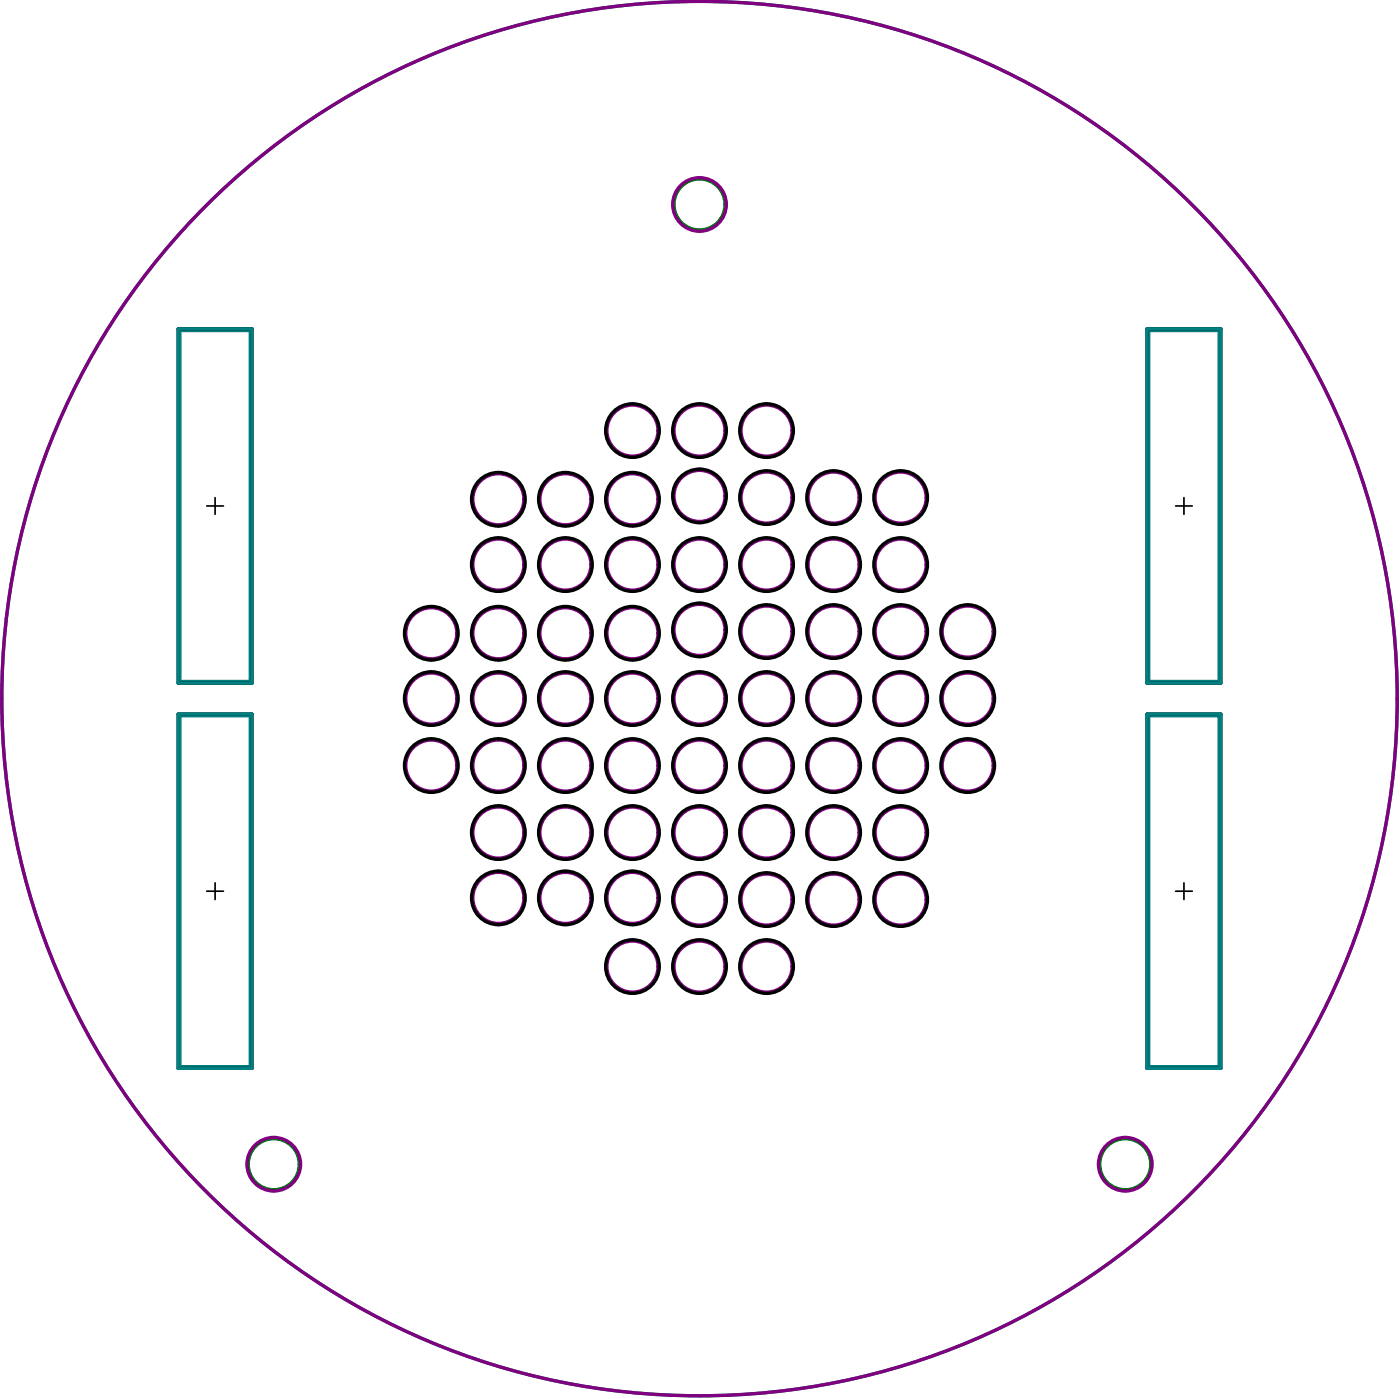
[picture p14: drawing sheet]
<svg xmlns="http://www.w3.org/2000/svg" width="278mm" height="278mm" viewBox="0 0 278 278" stroke-linecap="round" stroke-linejoin="round" font-family="sans-serif">
<g fill="none" stroke="#008000" stroke-width=".5">
<circle cx="139.1" cy="40.6" r="5"/>
<circle cx="54.4" cy="231.3" r="5"/>
<circle cx="223.7" cy="231.3" r="5"/>
</g>
<g fill="none" stroke="#800080" stroke-width=".66">
<path d="M41 40.9a138.7 138.7 0 0 1 182.7-11.9 138.7 138.7 0 0 1 35.2 179.7 138.7 138.7 0 0 1-185.8 52 138.7 138.7 0 0 1-58.1-184 138.9 138.9 0 0 1 26-35.8z"/>
<circle cx="139.1" cy="40.6" r="5.3"/>
<circle cx="54.4" cy="231.3" r="5.3"/>
<circle cx="223.7" cy="231.3" r="5.3"/>
</g>
<path d="M42.8 98.9v3.3M235.4 98.9v3.3M41.1 100.5h3.3M233.7 100.5h3.3M41.1 177.1h3.3M42.8 175.4v3.4M233.7 177.1h3.3M235.4 175.4v3.4" fill="none" stroke="#000" stroke-width=".33"/>
<path d="M41 40.9a138.7 138.7 0 0 1 182.7-11.9 138.7 138.7 0 0 1 35.2 179.7 138.7 138.7 0 0 1-185.8 52 138.7 138.7 0 0 1-58.1-184 138.9 138.9 0 0 1 26-35.8zM35.4 65.3h14.7v70.4h-14.7zM35.8 65.7h14v69.7h-14zM228.1 65.3h14.6v70.4h-14.6zM228.4 65.7h14v69.7h-14zM35.4 141.9h14.7v70.4h-14.7zM35.8 142.2h14v69.8h-14zM228.1 141.9h14.6v70.4h-14.6zM228.4 142.2h14v69.8h-14z" fill="none" stroke="#008080" stroke-width=".66"/>
<g fill="none" stroke="#800080" stroke-width=".5">
<circle cx="99.1" cy="99.2" r="5"/>
<circle cx="112.4" cy="99.2" r="5"/>
<circle cx="125.7" cy="85.6" r="5"/>
<circle cx="125.7" cy="99.2" r="5"/>
<circle cx="139.1" cy="85.6" r="5"/>
<circle cx="139.1" cy="98.5" r="5"/>
<circle cx="152.4" cy="85.6" r="5"/>
<circle cx="152.4" cy="98.9" r="5"/>
<circle cx="165.7" cy="98.9" r="5"/>
<circle cx="179.1" cy="98.9" r="5"/>
<circle cx="99.1" cy="112.2" r="5"/>
<circle cx="112.4" cy="112.2" r="5"/>
<circle cx="125.7" cy="112.2" r="5"/>
<circle cx="139.1" cy="112.2" r="5"/>
<circle cx="152.4" cy="112.2" r="5"/>
<circle cx="165.7" cy="112.2" r="5"/>
<circle cx="179.1" cy="112.2" r="5"/>
<circle cx="85.8" cy="138.8" r="5"/>
<circle cx="85.8" cy="125.8" r="5"/>
<circle cx="99.1" cy="138.8" r="5"/>
<circle cx="99.1" cy="125.8" r="5"/>
<circle cx="112.4" cy="125.8" r="5"/>
<circle cx="112.4" cy="138.8" r="5"/>
<circle cx="125.7" cy="125.8" r="5"/>
<circle cx="125.7" cy="138.8" r="5"/>
<circle cx="139.1" cy="125.2" r="5"/>
<circle cx="139.1" cy="138.8" r="5"/>
<circle cx="152.4" cy="138.8" r="5"/>
<circle cx="152.4" cy="125.5" r="5"/>
<circle cx="165.7" cy="138.8" r="5"/>
<circle cx="165.7" cy="125.5" r="5"/>
<circle cx="179.1" cy="138.8" r="5"/>
<circle cx="179.1" cy="125.5" r="5"/>
<circle cx="192.4" cy="138.8" r="5"/>
<circle cx="192.4" cy="125.5" r="5"/>
<circle cx="85.8" cy="152.1" r="5"/>
<circle cx="99.1" cy="152.1" r="5"/>
<circle cx="112.4" cy="152.1" r="5"/>
<circle cx="125.7" cy="152.1" r="5"/>
<circle cx="139.1" cy="152.1" r="5"/>
<circle cx="152.4" cy="152.1" r="5"/>
<circle cx="165.7" cy="152.1" r="5"/>
<circle cx="179.1" cy="152.1" r="5"/>
<circle cx="192.4" cy="152.1" r="5"/>
<circle cx="99.1" cy="165.4" r="5"/>
<circle cx="99.1" cy="178.4" r="5"/>
<circle cx="112.4" cy="165.4" r="5"/>
<circle cx="112.4" cy="178.4" r="5"/>
<circle cx="125.7" cy="165.4" r="5"/>
<circle cx="125.7" cy="178.4" r="5"/>
<circle cx="139.1" cy="165.4" r="5"/>
<circle cx="139.1" cy="178.8" r="5"/>
<circle cx="152.4" cy="165.4" r="5"/>
<circle cx="152.4" cy="178.8" r="5"/>
<circle cx="165.7" cy="165.4" r="5"/>
<circle cx="165.7" cy="178.8" r="5"/>
<circle cx="179.1" cy="165.4" r="5"/>
<circle cx="179.1" cy="178.8" r="5"/>
<circle cx="125.7" cy="192.1" r="5"/>
<circle cx="139.1" cy="192.1" r="5"/>
<circle cx="152.4" cy="192.1" r="5"/>
</g>
<g fill="none" stroke="#000" stroke-width=".66">
<path d="M35.4 65.3h14.7v70.4h-14.7zM228.1 65.3h14.6v70.4h-14.6zM35.4 141.9h14.7v70.4h-14.7zM228.1 141.9h14.6v70.4h-14.6z"/>
<circle cx="99.1" cy="99.2" r="5.3"/>
<circle cx="112.4" cy="99.2" r="5.3"/>
<circle cx="125.7" cy="99.2" r="5.3"/>
<circle cx="125.7" cy="85.6" r="5.3"/>
<circle cx="139.1" cy="98.5" r="5.3"/>
<circle cx="139.1" cy="85.6" r="5.3"/>
<circle cx="152.4" cy="98.9" r="5.3"/>
<circle cx="152.4" cy="85.6" r="5.3"/>
<circle cx="165.7" cy="98.9" r="5.3"/>
<circle cx="179.1" cy="98.9" r="5.3"/>
<circle cx="99.1" cy="112.2" r="5.3"/>
<circle cx="112.4" cy="112.2" r="5.3"/>
<circle cx="125.7" cy="112.2" r="5.3"/>
<circle cx="139.1" cy="112.2" r="5.3"/>
<circle cx="152.4" cy="112.2" r="5.3"/>
<circle cx="165.7" cy="112.2" r="5.3"/>
<circle cx="179.1" cy="112.2" r="5.3"/>
<circle cx="85.8" cy="138.8" r="5.3"/>
<circle cx="85.8" cy="125.8" r="5.3"/>
<circle cx="99.1" cy="138.8" r="5.3"/>
<circle cx="99.1" cy="125.8" r="5.3"/>
<circle cx="112.4" cy="138.8" r="5.3"/>
<circle cx="112.4" cy="125.8" r="5.3"/>
<circle cx="125.7" cy="125.8" r="5.3"/>
<circle cx="125.7" cy="138.8" r="5.3"/>
<circle cx="139.1" cy="138.8" r="5.3"/>
<circle cx="139.1" cy="125.2" r="5.3"/>
<circle cx="152.4" cy="138.8" r="5.3"/>
<circle cx="152.4" cy="125.5" r="5.3"/>
<circle cx="165.7" cy="138.8" r="5.3"/>
<circle cx="165.7" cy="125.5" r="5.3"/>
<circle cx="179.1" cy="138.8" r="5.3"/>
<circle cx="179.1" cy="125.5" r="5.3"/>
<circle cx="192.4" cy="125.5" r="5.3"/>
<circle cx="192.4" cy="138.8" r="5.3"/>
<circle cx="85.8" cy="152.1" r="5.3"/>
<circle cx="99.1" cy="152.1" r="5.3"/>
<circle cx="112.4" cy="152.1" r="5.3"/>
<circle cx="125.7" cy="152.1" r="5.3"/>
<circle cx="139.1" cy="152.1" r="5.3"/>
<circle cx="152.4" cy="152.1" r="5.3"/>
<circle cx="165.7" cy="152.1" r="5.3"/>
<circle cx="179.1" cy="152.1" r="5.3"/>
<circle cx="192.4" cy="152.1" r="5.3"/>
<circle cx="99.1" cy="178.4" r="5.3"/>
<circle cx="99.1" cy="165.4" r="5.3"/>
<circle cx="112.4" cy="178.4" r="5.3"/>
<circle cx="112.4" cy="165.4" r="5.3"/>
<circle cx="125.7" cy="178.4" r="5.3"/>
<circle cx="125.7" cy="165.4" r="5.3"/>
<circle cx="139.1" cy="178.7" r="5.3"/>
<circle cx="139.1" cy="165.4" r="5.3"/>
<circle cx="152.4" cy="178.7" r="5.3"/>
<circle cx="152.4" cy="165.4" r="5.3"/>
<circle cx="165.7" cy="178.7" r="5.3"/>
<circle cx="165.7" cy="165.4" r="5.3"/>
<circle cx="179.1" cy="178.7" r="5.3"/>
<circle cx="179.1" cy="165.4" r="5.3"/>
<circle cx="125.7" cy="192.1" r="5.3"/>
<circle cx="139.1" cy="192.1" r="5.3"/>
<circle cx="152.4" cy="192.1" r="5.3"/>
</g>
</svg>
